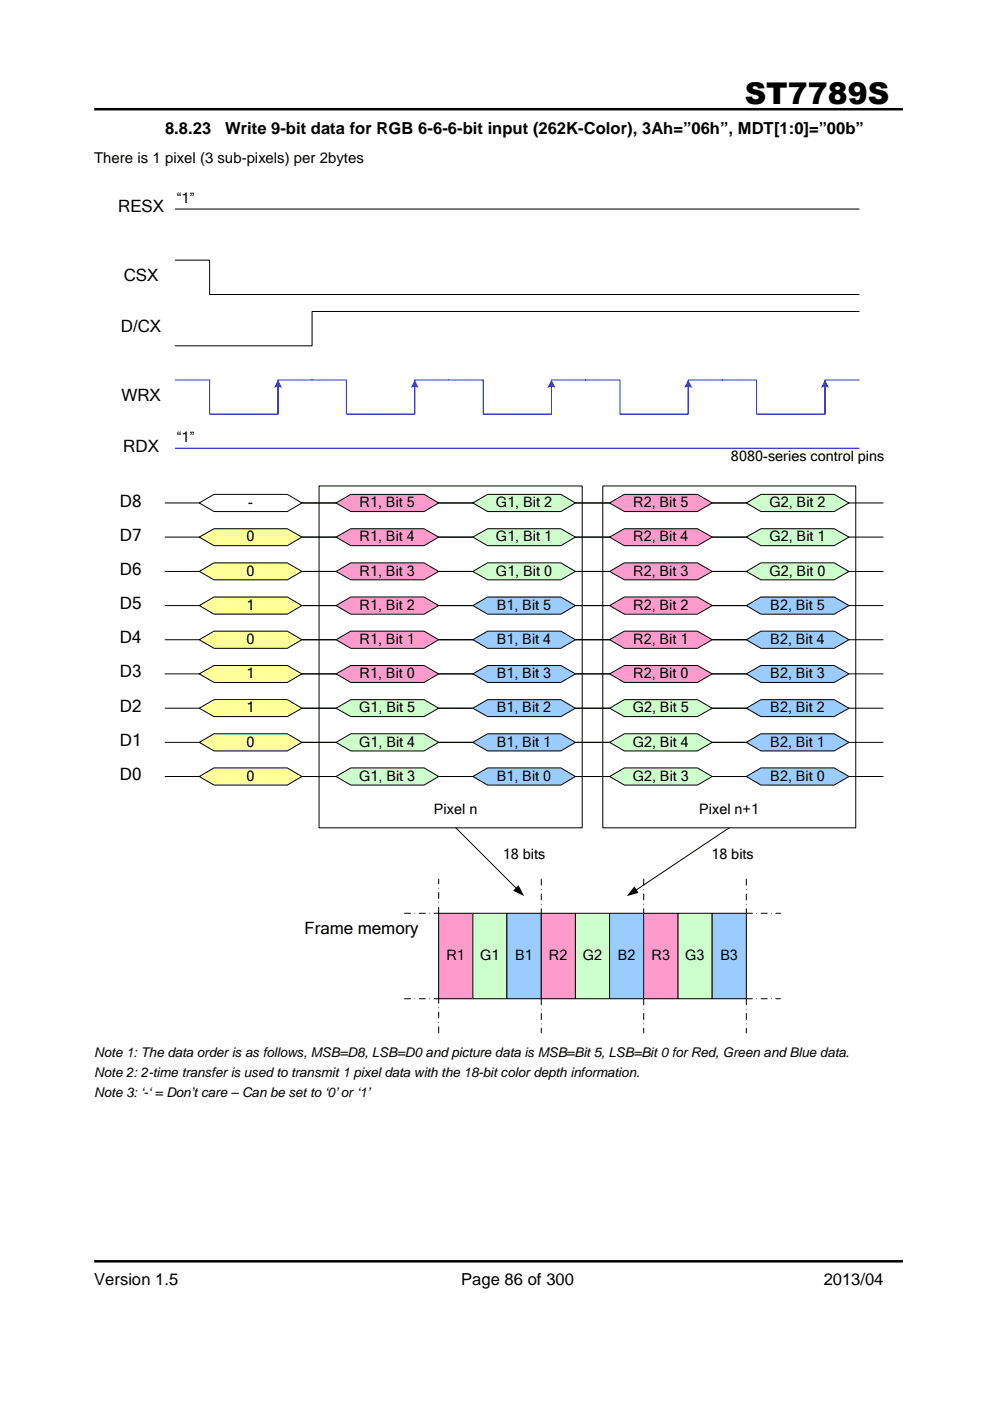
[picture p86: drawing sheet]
<svg xmlns="http://www.w3.org/2000/svg" width="210mm" height="297mm" viewBox="0 0 210 297" stroke-linecap="round" stroke-linejoin="round" font-family="sans-serif">
<defs><g id="words">
<text font-size="6.3" x="157.9" y="22">ST7789S</text>
<g font-size="3.6">
<text x="25.1" y="45">RESX</text>
<text x="26.2" y="59.6">CSX</text>
<text x="25.7" y="70.4">D/CX</text>
<text x="25.7" y="84.9">WRX</text>
<text x="26.1" y="95.8">RDX</text>
<text x="25.4" y="107.4">D8</text>
<text x="25.4" y="114.6">D7</text>
<text x="25.4" y="121.9">D6</text>
<text x="25.4" y="129.2">D5</text>
<text x="25.4" y="136.4">D4</text>
<text x="25.4" y="143.6">D3</text>
<text x="25.4" y="150.9">D2</text>
<text x="25.4" y="158.2">D1</text>
<text x="25.4" y="165.4">D0</text>
<text x="64.6" y="198">Frame memory</text>
</g>
<g font-size="3.5">
<text x="35" y="28.4">8.8.23</text>
<text x="47.7" y="28.4">Write 9-bit data for RGB 6-6-6-bit input (262K-Color), 3Ah=”06h”, MDT[1:0]=”00b”</text>
<text x="20" y="272.5">Version 1.5</text>
<text x="97.8" y="272.5">Page 86 of 300</text>
<text x="174.7" y="272.5">2013/04</text>
</g>
<text font-size="3.2" x="20" y="34.6">There is 1 pixel (3 sub-pixels) per 2bytes</text>
<g font-size="3">
<text x="37.5" y="43.1">“1”</text>
<text x="37.5" y="93.8">“1”</text>
<text x="155" y="97.7">8080-series control pins</text>
<text x="52.6" y="107.5">-</text>
<text x="76.2" y="107.5">R1, Bit 5</text>
<text x="105.2" y="107.5">G1, Bit 2</text>
<text x="134.2" y="107.5">R2, Bit 5</text>
<text x="163.2" y="107.5">G2, Bit 2</text>
<text x="52.3" y="114.8">0</text>
<text x="76.2" y="114.8">R1, Bit 4</text>
<text x="105.2" y="114.8">G1, Bit 1</text>
<text x="134.2" y="114.8">R2, Bit 4</text>
<text x="163.2" y="114.8">G2, Bit 1</text>
<text x="52.3" y="122">0</text>
<text x="76.2" y="122">R1, Bit 3</text>
<text x="105.2" y="122">G1, Bit 0</text>
<text x="134.2" y="122">R2, Bit 3</text>
<text x="163.2" y="122">G2, Bit 0</text>
<text x="52.3" y="129.3">1</text>
<text x="76.2" y="129.3">R1, Bit 2</text>
<text x="105.3" y="129.3">B1, Bit 5</text>
<text x="134.2" y="129.3">R2, Bit 2</text>
<text x="163.3" y="129.3">B2, Bit 5</text>
<text x="52.3" y="136.5">0</text>
<text x="76.2" y="136.5">R1, Bit 1</text>
<text x="105.3" y="136.5">B1, Bit 4</text>
<text x="134.2" y="136.5">R2, Bit 1</text>
<text x="163.3" y="136.5">B2, Bit 4</text>
<text x="52.3" y="143.8">1</text>
<text x="76.2" y="143.8">R1, Bit 0</text>
<text x="105.3" y="143.8">B1, Bit 3</text>
<text x="134.2" y="143.8">R2, Bit 0</text>
<text x="163.3" y="143.8">B2, Bit 3</text>
<text x="52.3" y="151">1</text>
<text x="76.2" y="151">G1, Bit 5</text>
<text x="105.3" y="151">B1, Bit 2</text>
<text x="134.2" y="151">G2, Bit 5</text>
<text x="163.3" y="151">B2, Bit 2</text>
<text x="52.3" y="158.3">0</text>
<text x="76.2" y="158.3">G1, Bit 4</text>
<text x="105.3" y="158.3">B1, Bit 1</text>
<text x="134.2" y="158.3">G2, Bit 4</text>
<text x="163.3" y="158.3">B2, Bit 1</text>
<text x="52.3" y="165.5">0</text>
<text x="76.2" y="165.5">G1, Bit 3</text>
<text x="105.3" y="165.5">B1, Bit 0</text>
<text x="134.2" y="165.5">G2, Bit 3</text>
<text x="163.3" y="165.5">B2, Bit 0</text>
<text x="92" y="172.6">Pixel n</text>
<text x="148.3" y="172.6">Pixel n+1</text>
<text x="106.6" y="182.1">18 bits</text>
<text x="150.8" y="182.1">18 bits</text>
<text x="94.7" y="203.6">R1</text>
<text x="101.8" y="203.6">G1</text>
<text x="109.2" y="203.6">B1</text>
<text x="116.4" y="203.6">R2</text>
<text x="123.6" y="203.6">G2</text>
<text x="131" y="203.6">B2</text>
<text x="138.1" y="203.6">R3</text>
<text x="145.3" y="203.6">G3</text>
<text x="152.7" y="203.6">B3</text>
</g>
<g font-size="2.8">
<text x="20" y="224.2">Note 1: The data order is as follows, MSB=D8, LSB=D0 and picture data is MSB=Bit 5, LSB=Bit 0 for Red, Green and Blue data.</text>
<text x="20" y="228.4">Note 2: 2-time transfer is used to transmit 1 pixel data with the 18-bit color depth information.</text>
<text x="20" y="232.7">Note 3: ‘-‘ = Don’t care – Can be set to ‘0’ or ‘1’</text>
</g>
</g></defs>
<path d="M20 23.2h171.4M20 267.4h171.4" fill="none" stroke="#010101" stroke-width=".53"/>
<path d="M127.8 103h53.6v72.5h-53.6z" fill-rule="evenodd" fill="#fff"/>
<path d="M127.8 103h53.6v72.5h-53.6z" fill="none" stroke="#010101" stroke-width=".21"/>
<path d="M67.6 103h55.8v72.5h-55.8z" fill-rule="evenodd" fill="#fff"/>
<path d="M67.6 103h55.8v72.5h-55.8z" fill="none" stroke="#010101" stroke-width=".21"/>
<path d="M71.2 113.9l3.2-1.8h15.5l3.1 1.8-3.1 1.8h-15.5z" fill-rule="evenodd" fill="#ff9acc"/>
<path d="M64 113.9h7.2M71.2 113.9l3.2-1.8h15.5l3.1 1.8-3.1 1.8h-15.5zM93 113.9h7.2" fill="none" stroke="#010101" stroke-width=".21"/>
<path d="M42.2 113.9l3.2-1.8h15.5l3.1 1.8-3.1 1.8h-15.5z" fill-rule="evenodd" fill="#ffff9a"/>
<path d="M35 113.9h7.2M42.2 113.9l3.2-1.8h15.5l3.1 1.8-3.1 1.8h-15.5zM64 113.9h7.2" fill="none" stroke="#010101" stroke-width=".21"/>
<path d="M37.2 80.6h7.3v7.2h14.4v-7.2h7.3M37.2 95h145M58.9 81.8v6" fill="none" stroke="#0101ff" stroke-width=".21"/>
<path d="M58.9 80.6l.9 1.6a1.88 1.88 0 0 0-1.7 0z" fill-rule="evenodd" fill="#0101ff"/>
<path d="M153.2 80.6h7.2v7.2h14.5v-7.2h7.3M174.9 81.8v6" fill="none" stroke="#0101ff" stroke-width=".21"/>
<path d="M174.9 80.6l.8 1.6a1.88 1.88 0 0 0-1.6 0z" fill-rule="evenodd" fill="#0101ff"/>
<path d="M124.2 80.6h7.2v7.2h14.5v-7.2h7.3M145.9 81.8v6" fill="none" stroke="#0101ff" stroke-width=".21"/>
<path d="M145.9 80.6l.9 1.6-1-.2-.7 .2z" fill-rule="evenodd" fill="#0101ff"/>
<path d="M95.2 80.6h7.2v7.2h14.5v-7.2h7.3M116.9 81.8v6" fill="none" stroke="#0101ff" stroke-width=".21"/>
<path d="M116.9 80.6l.9 1.6-1-.2-.7 .2z" fill-rule="evenodd" fill="#0101ff"/>
<path d="M66.2 80.6h7.2v7.2h14.5v-7.2h7.3M87.9 81.8v6" fill="none" stroke="#0101ff" stroke-width=".21"/>
<path d="M87.9 80.6l.9 1.6a1.88 1.88 0 0 0-1.7 0z" fill-rule="evenodd" fill="#0101ff"/>
<path d="M37.2 55.2h7.3v7.2h137.7M37.2 44.3h145M182.2 66h-116v7.3h-29" fill="none" stroke="#010101" stroke-width=".21"/>
<path d="M71.2 121.2l3.2-1.9h15.5l3.1 1.9-3.1 1.7h-15.5z" fill-rule="evenodd" fill="#ff9acc"/>
<path d="M64 121.2h7.2M71.2 121.2l3.2-1.9h15.5l3.1 1.9-3.1 1.7h-15.5zM93 121.2h7.2" fill="none" stroke="#010101" stroke-width=".21"/>
<path d="M42.2 121.2l3.2-1.9h15.5l3.1 1.9-3.1 1.7h-15.5z" fill-rule="evenodd" fill="#ffff9a"/>
<path d="M35 121.2h7.2M42.2 121.2l3.2-1.9h15.5l3.1 1.9-3.1 1.7h-15.5zM64 121.2h7.2" fill="none" stroke="#010101" stroke-width=".21"/>
<path d="M71.2 128.4l3.2-1.8h15.5l3.1 1.8-3.1 1.8h-15.5z" fill-rule="evenodd" fill="#ff9acc"/>
<path d="M64 128.4h7.2M71.2 128.4l3.2-1.8h15.5l3.1 1.8-3.1 1.8h-15.5zM93 128.4h7.2" fill="none" stroke="#010101" stroke-width=".21"/>
<path d="M42.2 128.4l3.2-1.8h15.5l3.1 1.8-3.1 1.8h-15.5z" fill-rule="evenodd" fill="#ffff9a"/>
<path d="M35 128.4h7.2M42.2 128.4l3.2-1.8h15.5l3.1 1.8-3.1 1.8h-15.5zM64 128.4h7.2" fill="none" stroke="#010101" stroke-width=".21"/>
<path d="M71.2 135.6l3.2-1.8h15.5l3.1 1.8-3.1 1.9h-15.5z" fill-rule="evenodd" fill="#ff9acc"/>
<path d="M64 135.6h7.2M71.2 135.6l3.2-1.8h15.5l3.1 1.8-3.1 1.9h-15.5zM93 135.6h7.2" fill="none" stroke="#010101" stroke-width=".21"/>
<path d="M42.2 135.6l3.2-1.8h15.5l3.1 1.8-3.1 1.9h-15.5z" fill-rule="evenodd" fill="#ffff9a"/>
<path d="M35 135.6h7.2M42.2 135.6l3.2-1.8h15.5l3.1 1.8-3.1 1.9h-15.5zM64 135.6h7.2" fill="none" stroke="#010101" stroke-width=".21"/>
<path d="M71.2 142.9l3.2-1.8h15.5l3.1 1.8-3.1 1.8h-15.5z" fill-rule="evenodd" fill="#ff9acc"/>
<path d="M64 142.9h7.2M71.2 142.9l3.2-1.8h15.5l3.1 1.8-3.1 1.8h-15.5zM93 142.9h7.2" fill="none" stroke="#010101" stroke-width=".21"/>
<path d="M42.2 142.9l3.2-1.8h15.5l3.1 1.8-3.1 1.8h-15.5z" fill-rule="evenodd" fill="#ffff9a"/>
<path d="M35 142.9h7.2M42.2 142.9l3.2-1.8h15.5l3.1 1.8-3.1 1.8h-15.5zM64 142.9h7.2" fill="none" stroke="#010101" stroke-width=".21"/>
<path d="M71.2 106.6l3.2-1.8h15.5l3.1 1.8-3.1 1.9h-15.5z" fill-rule="evenodd" fill="#ff9acc"/>
<path d="M64 106.6h7.2M71.2 106.6l3.2-1.8h15.5l3.1 1.8-3.1 1.9h-15.5zM93 106.6h7.2" fill="none" stroke="#010101" stroke-width=".21"/>
<path d="M42.2 150.2l3.2-1.9h15.5l3.1 1.9-3.1 1.7h-15.5z" fill-rule="evenodd" fill="#ffff9a"/>
<path d="M35 150.2h7.2M42.2 150.2l3.2-1.9h15.5l3.1 1.9-3.1 1.7h-15.5zM64 150.2h7.2" fill="none" stroke="#010101" stroke-width=".21"/>
<path d="M42.2 157.4l3.2-1.8h15.5l3.1 1.8-3.1 1.8h-15.5z" fill-rule="evenodd" fill="#ffff9a"/>
<path d="M35 157.4h7.2M42.2 157.4l3.2-1.8h15.5l3.1 1.8-3.1 1.8h-15.5zM64 157.4h7.2" fill="none" stroke="#010101" stroke-width=".21"/>
<path d="M42.2 164.6l3.2-1.8h15.5l3.1 1.8-3.1 1.9h-15.5z" fill-rule="evenodd" fill="#ffff9a"/>
<path d="M35 164.6h7.2M42.2 164.6l3.2-1.8h15.5l3.1 1.8-3.1 1.9h-15.5zM64 164.6h7.2M96.6 175.5l12.9 12.9" fill="none" stroke="#010101" stroke-width=".21"/>
<path d="M109.9 187.7l1.2 2.3-2.3-1.2z" fill="#010101"/>
<path d="M154.6 175.5l-19.8 13.3" fill="none" stroke="#010101" stroke-width=".21"/>
<path d="M134.5 188l.9 1.3-2.5 .7z" fill="#010101"/>
<path d="M93 193.6h7.2v18.2h-7.2z" fill-rule="evenodd" fill="#ff9acc"/>
<path d="M93 193.6h7.2v18.2h-7.2z" fill="none" stroke="#010101" stroke-width=".21"/>
<path d="M100.2 193.6h7.3v18.2h-7.3z" fill-rule="evenodd" fill="#cfc"/>
<path d="M100.2 193.6h7.3v18.2h-7.3z" fill="none" stroke="#010101" stroke-width=".21"/>
<path d="M107.5 193.6h7.3v18.2h-7.3z" fill-rule="evenodd" fill="#9accff"/>
<path d="M107.5 193.6h7.3v18.2h-7.3z" fill="none" stroke="#010101" stroke-width=".21"/>
<path d="M85.8 193.6h7.2M93 193.6v-7.2M114.8 186.4v7.2M136.5 186.4v7.2M158.2 186.4v7.2M158.2 193.6h7.3M85.8 211.8h7.2M93 219v-7.2M114.8 211.8v7.2M136.5 211.8v7.2M158.2 211.8h7.3M158.2 211.8v7.2" fill="none" stroke="#010101" stroke-width=".21" stroke-dasharray="1.3 .9 0 .9"/>
<path d="M114.8 193.6h7.2v18.2h-7.2z" fill-rule="evenodd" fill="#ff9acc"/>
<path d="M114.8 193.6h7.2v18.2h-7.2z" fill="none" stroke="#010101" stroke-width=".21"/>
<path d="M122 193.6h7.2v18.2h-7.2z" fill-rule="evenodd" fill="#cfc"/>
<path d="M122 193.6h7.2v18.2h-7.2z" fill="none" stroke="#010101" stroke-width=".21"/>
<path d="M129.2 193.6h7.3v18.2h-7.3z" fill-rule="evenodd" fill="#9accff"/>
<path d="M129.2 193.6h7.3v18.2h-7.3z" fill="none" stroke="#010101" stroke-width=".21"/>
<path d="M136.5 193.6h7.3v18.2h-7.3z" fill-rule="evenodd" fill="#ff9acc"/>
<path d="M136.5 193.6h7.3v18.2h-7.3z" fill="none" stroke="#010101" stroke-width=".21"/>
<path d="M143.8 193.6h7.2v18.2h-7.2z" fill-rule="evenodd" fill="#cfc"/>
<path d="M143.8 193.6h7.2v18.2h-7.2z" fill="none" stroke="#010101" stroke-width=".21"/>
<path d="M151 193.6h7.2v18.2h-7.2z" fill-rule="evenodd" fill="#9accff"/>
<path d="M151 193.6h7.2v18.2h-7.2z" fill="none" stroke="#010101" stroke-width=".21"/>
<path d="M71.2 157.4l3.2-1.8h15.5l3.1 1.8-3.1 1.8h-15.5z" fill-rule="evenodd" fill="#cfc"/>
<path d="M64 157.4h7.2M71.2 157.4l3.2-1.8h15.5l3.1 1.8-3.1 1.8h-15.5zM93 157.4h7.2" fill="none" stroke="#010101" stroke-width=".21"/>
<path d="M71.2 164.6l3.2-1.8h15.5l3.1 1.8-3.1 1.9h-15.5z" fill-rule="evenodd" fill="#cfc"/>
<path d="M64 164.6h7.2M71.2 164.6l3.2-1.8h15.5l3.1 1.8-3.1 1.9h-15.5zM93 164.6h7.2" fill="none" stroke="#010101" stroke-width=".21"/>
<path d="M100.2 106.6l3.2-1.8h15.5l3.1 1.8-3.1 1.9h-15.5z" fill-rule="evenodd" fill="#cfc"/>
<path d="M93 106.6h7.2M100.2 106.6l3.2-1.8h15.5l3.1 1.8-3.1 1.9h-15.5zM122 106.6h7.2" fill="none" stroke="#010101" stroke-width=".21"/>
<path d="M100.2 113.9l3.2-1.8h15.5l3.1 1.8-3.1 1.8h-15.5z" fill-rule="evenodd" fill="#cfc"/>
<path d="M93 113.9h7.2M100.2 113.9l3.2-1.8h15.5l3.1 1.8-3.1 1.8h-15.5zM122 113.9h7.2" fill="none" stroke="#010101" stroke-width=".21"/>
<path d="M100.2 121.2l3.2-1.9h15.5l3.1 1.9-3.1 1.7h-15.5z" fill-rule="evenodd" fill="#cfc"/>
<path d="M93 121.2h7.2M100.2 121.2l3.2-1.9h15.5l3.1 1.9-3.1 1.7h-15.5zM122 121.2h7.2" fill="none" stroke="#010101" stroke-width=".21"/>
<path d="M100.2 135.6l3.2-1.8h15.5l3.1 1.8-3.1 1.9h-15.5z" fill-rule="evenodd" fill="#9accff"/>
<path d="M93 135.6h7.2M100.2 135.6l3.2-1.8h15.5l3.1 1.8-3.1 1.9h-15.5zM122 135.6h7.2" fill="none" stroke="#010101" stroke-width=".21"/>
<path d="M100.2 142.9l3.2-1.8h15.5l3.1 1.8-3.1 1.8h-15.5z" fill-rule="evenodd" fill="#9accff"/>
<path d="M93 142.9h7.2M100.2 142.9l3.2-1.8h15.5l3.1 1.8-3.1 1.8h-15.5zM122 142.9h7.2" fill="none" stroke="#010101" stroke-width=".21"/>
<path d="M100.2 150.2l3.2-1.9h15.5l3.1 1.9-3.1 1.7h-15.5z" fill-rule="evenodd" fill="#9accff"/>
<path d="M93 150.2h7.2M100.2 150.2l3.2-1.9h15.5l3.1 1.9-3.1 1.7h-15.5zM122 150.2h7.2" fill="none" stroke="#010101" stroke-width=".21"/>
<path d="M100.2 157.4l3.2-1.8h15.5l3.1 1.8-3.1 1.8h-15.5z" fill-rule="evenodd" fill="#9accff"/>
<path d="M93 157.4h7.2M100.2 157.4l3.2-1.8h15.5l3.1 1.8-3.1 1.8h-15.5zM122 157.4h7.2" fill="none" stroke="#010101" stroke-width=".21"/>
<path d="M100.2 164.6l3.2-1.8h15.5l3.1 1.8-3.1 1.9h-15.5z" fill-rule="evenodd" fill="#9accff"/>
<path d="M93 164.6h7.2M100.2 164.6l3.2-1.8h15.5l3.1 1.8-3.1 1.9h-15.5zM122 164.6h7.2" fill="none" stroke="#010101" stroke-width=".21"/>
<path d="M100.2 128.4l3.2-1.8h15.5l3.1 1.8-3.1 1.8h-15.5z" fill-rule="evenodd" fill="#9accff"/>
<path d="M93 128.4h7.2M100.2 128.4l3.2-1.8h15.5l3.1 1.8-3.1 1.8h-15.5zM122 128.4h7.2" fill="none" stroke="#010101" stroke-width=".21"/>
<path d="M129.2 113.9l3.2-1.8h15.5l3.1 1.8-3.1 1.8h-15.5z" fill-rule="evenodd" fill="#ff9acc"/>
<path d="M122 113.9h7.2M129.2 113.9l3.2-1.8h15.5l3.1 1.8-3.1 1.8h-15.5zM151 113.9h7.2" fill="none" stroke="#010101" stroke-width=".21"/>
<path d="M129.2 121.2l3.2-1.9h15.5l3.1 1.9-3.1 1.7h-15.5z" fill-rule="evenodd" fill="#ff9acc"/>
<path d="M122 121.2h7.2M129.2 121.2l3.2-1.9h15.5l3.1 1.9-3.1 1.7h-15.5zM151 121.2h7.2" fill="none" stroke="#010101" stroke-width=".21"/>
<path d="M129.2 128.4l3.2-1.8h15.5l3.1 1.8-3.1 1.8h-15.5z" fill-rule="evenodd" fill="#ff9acc"/>
<path d="M122 128.4h7.2M129.2 128.4l3.2-1.8h15.5l3.1 1.8-3.1 1.8h-15.5zM151 128.4h7.2" fill="none" stroke="#010101" stroke-width=".21"/>
<path d="M129.2 135.6l3.2-1.8h15.5l3.1 1.8-3.1 1.9h-15.5z" fill-rule="evenodd" fill="#ff9acc"/>
<path d="M122 135.6h7.2M129.2 135.6l3.2-1.8h15.5l3.1 1.8-3.1 1.9h-15.5zM151 135.6h7.2" fill="none" stroke="#010101" stroke-width=".21"/>
<path d="M129.2 142.9l3.2-1.8h15.5l3.1 1.8-3.1 1.8h-15.5z" fill-rule="evenodd" fill="#ff9acc"/>
<path d="M122 142.9h7.2M129.2 142.9l3.2-1.8h15.5l3.1 1.8-3.1 1.8h-15.5zM151 142.9h7.2" fill="none" stroke="#010101" stroke-width=".21"/>
<path d="M129.2 106.6l3.2-1.8h15.5l3.1 1.8-3.1 1.9h-15.5z" fill-rule="evenodd" fill="#ff9acc"/>
<path d="M122 106.6h7.2M129.2 106.6l3.2-1.8h15.5l3.1 1.8-3.1 1.9h-15.5zM151 106.6h7.2" fill="none" stroke="#010101" stroke-width=".21"/>
<path d="M42.2 106.6l3.2-1.8h15.5l3.1 1.8-3.1 1.9h-15.5z" fill-rule="evenodd" fill="#fff"/>
<path d="M35 106.6h7.2M42.2 106.6l3.2-1.8h15.5l3.1 1.8-3.1 1.9h-15.5zM64 106.6h7.2" fill="none" stroke="#010101" stroke-width=".21"/>
<path d="M71.2 150.2l3.2-1.9h15.5l3.1 1.9-3.1 1.7h-15.5z" fill-rule="evenodd" fill="#cfc"/>
<path d="M64 150.2h7.2M71.2 150.2l3.2-1.9h15.5l3.1 1.9-3.1 1.7h-15.5zM93 150.2h7.2" fill="none" stroke="#010101" stroke-width=".21"/>
<path d="M129.2 157.4l3.2-1.8h15.5l3.1 1.8-3.1 1.8h-15.5z" fill-rule="evenodd" fill="#cfc"/>
<path d="M122 157.4h7.2M129.2 157.4l3.2-1.8h15.5l3.1 1.8-3.1 1.8h-15.5zM151 157.4h7.2" fill="none" stroke="#010101" stroke-width=".21"/>
<path d="M129.2 164.6l3.2-1.8h15.5l3.1 1.8-3.1 1.9h-15.5z" fill-rule="evenodd" fill="#cfc"/>
<path d="M122 164.6h7.2M129.2 164.6l3.2-1.8h15.5l3.1 1.8-3.1 1.9h-15.5zM151 164.6h7.2" fill="none" stroke="#010101" stroke-width=".21"/>
<path d="M129.2 150.2l3.2-1.9h15.5l3.1 1.9-3.1 1.7h-15.5z" fill-rule="evenodd" fill="#cfc"/>
<path d="M122 150.2h7.2M129.2 150.2l3.2-1.9h15.5l3.1 1.9-3.1 1.7h-15.5zM151 150.2h7.2" fill="none" stroke="#010101" stroke-width=".21"/>
<path d="M158.2 135.6l3.1-1.8h15.6l3.1 1.8-3.1 1.9h-15.6z" fill-rule="evenodd" fill="#9accff"/>
<path d="M151 135.6h7.2M158.2 135.6l3.1-1.8h15.6l3.1 1.8-3.1 1.9h-15.6zM180 135.6h7.2" fill="none" stroke="#010101" stroke-width=".21"/>
<path d="M158.2 142.9l3.1-1.8h15.6l3.1 1.8-3.1 1.8h-15.6z" fill-rule="evenodd" fill="#9accff"/>
<path d="M151 142.9h7.2M158.2 142.9l3.1-1.8h15.6l3.1 1.8-3.1 1.8h-15.6zM180 142.9h7.2" fill="none" stroke="#010101" stroke-width=".21"/>
<path d="M158.2 150.2l3.1-1.9h15.6l3.1 1.9-3.1 1.7h-15.6z" fill-rule="evenodd" fill="#9accff"/>
<path d="M151 150.2h7.2M158.2 150.2l3.1-1.9h15.6l3.1 1.9-3.1 1.7h-15.6zM180 150.2h7.2" fill="none" stroke="#010101" stroke-width=".21"/>
<path d="M158.2 157.4l3.1-1.8h15.6l3.1 1.8-3.1 1.8h-15.6z" fill-rule="evenodd" fill="#9accff"/>
<path d="M151 157.4h7.2M158.2 157.4l3.1-1.8h15.6l3.1 1.8-3.1 1.8h-15.6zM180 157.4h7.2" fill="none" stroke="#010101" stroke-width=".21"/>
<path d="M158.2 164.6l3.1-1.8h15.6l3.1 1.8-3.1 1.9h-15.6z" fill-rule="evenodd" fill="#9accff"/>
<path d="M151 164.6h7.2M158.2 164.6l3.1-1.8h15.6l3.1 1.8-3.1 1.9h-15.6zM180 164.6h7.2" fill="none" stroke="#010101" stroke-width=".21"/>
<path d="M158.2 128.4l3.1-1.8h15.6l3.1 1.8-3.1 1.8h-15.6z" fill-rule="evenodd" fill="#9accff"/>
<path d="M151 128.4h7.2M158.2 128.4l3.1-1.8h15.6l3.1 1.8-3.1 1.8h-15.6zM180 128.4h7.2" fill="none" stroke="#010101" stroke-width=".21"/>
<path d="M158.2 106.6l3.1-1.8h15.6l3.1 1.8-3.1 1.9h-15.6z" fill-rule="evenodd" fill="#cfc"/>
<path d="M151 106.6h7.2M158.2 106.6l3.1-1.8h15.6l3.1 1.8-3.1 1.9h-15.6zM180 106.6h7.2" fill="none" stroke="#010101" stroke-width=".21"/>
<path d="M158.2 113.9l3.1-1.8h15.6l3.1 1.8-3.1 1.8h-15.6z" fill-rule="evenodd" fill="#cfc"/>
<path d="M151 113.9h7.2M158.2 113.9l3.1-1.8h15.6l3.1 1.8-3.1 1.8h-15.6zM180 113.9h7.2" fill="none" stroke="#010101" stroke-width=".21"/>
<path d="M158.2 121.2l3.1-1.9h15.6l3.1 1.9-3.1 1.7h-15.6z" fill-rule="evenodd" fill="#cfc"/>
<path d="M151 121.2h7.2M158.2 121.2l3.1-1.9h15.6l3.1 1.9-3.1 1.7h-15.6zM180 121.2h7.2" fill="none" stroke="#010101" stroke-width=".21"/>
<use href="#words"/>
</svg>
